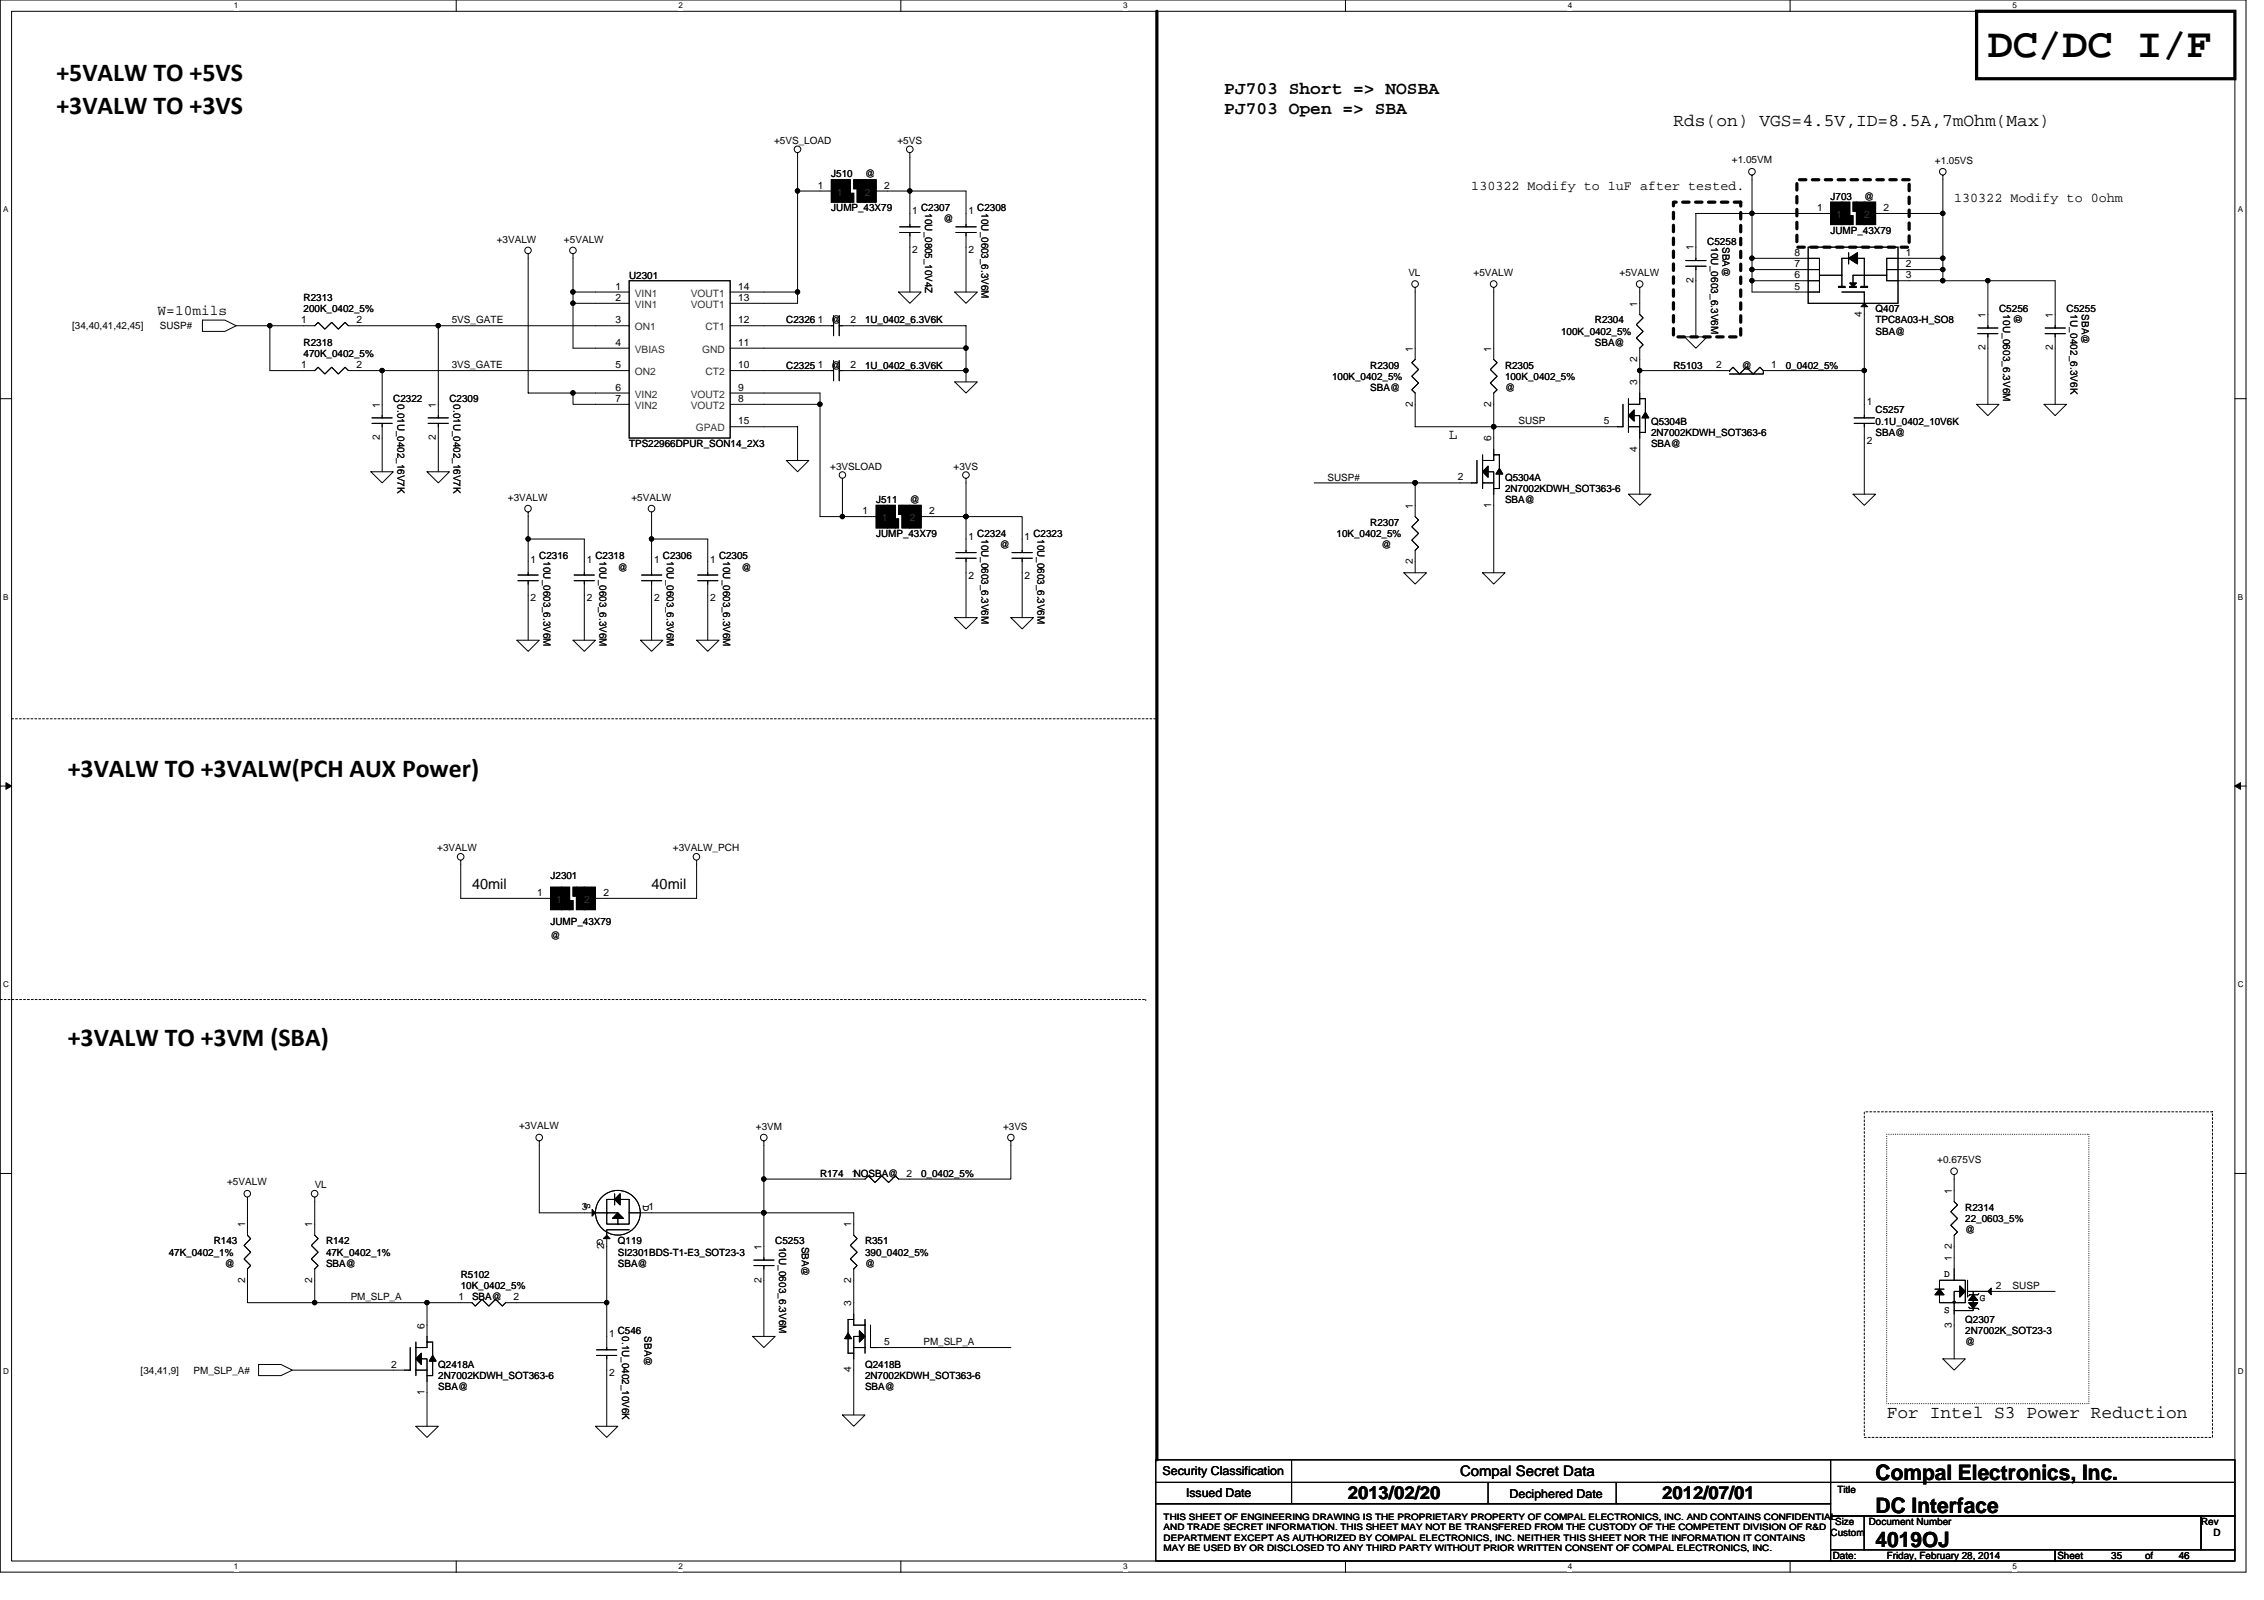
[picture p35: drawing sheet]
<svg xmlns="http://www.w3.org/2000/svg" width="297mm" height="210mm" viewBox="0 0 297 210" stroke-linecap="round" stroke-linejoin="round" font-family="sans-serif">
<defs><g id="words">
<text font-size="5.4" x="260.8" y="7.5">DC/DC I/F</text>
<g font-size="3.4">
<text x="7.4" y="10.6">+5VALW TO +5VS</text>
<text x="7.4" y="15">+3VALW TO +3VS</text>
<text x="8.9" y="101.9">+3VALW TO +3VALW(PCH AUX Power)</text>
<text x="8.9" y="137.3">+3VALW TO +3VM (SBA)</text>
</g>
<g font-size="2.8">
<text x="246.1" y="194.1">Compal Electronics, Inc.</text>
<text x="246.1" y="202.9">4019OJ</text>
<text x="246.1" y="198.5">DC Interface</text>
</g>
<g font-size="2.3">
<text x="160.6" y="12.3">PJ703 Short =&gt; NOSBA</text>
<text x="160.6" y="14.9">PJ703 Open =&gt; SBA</text>
<text x="219.6" y="16.6">Rds(on) VGS=4.5V,ID=8.5A,7mOhm(Max)</text>
<text x="247.5" y="186">For Intel S3 Power Reduction</text>
<text x="176.8" y="196.7">2013/02/20</text>
<text x="218.1" y="196.7">2012/07/01</text>
</g>
<g font-size="1.9">
<text x="20.7" y="41.3">W=10mils</text>
<text x="190.1" y="57.5">L</text>
<text x="61.9" y="116.6">40mil</text>
<text x="85.5" y="116.6">40mil</text>
<text x="191.6" y="193.7">Compal Secret Data</text>
</g>
<g font-size="1.8">
<text x="193" y="25">130322 Modify to 1uF after tested.</text>
<text x="256.4" y="26.4">130322 Modify to 0ohm</text>
</g>
<g font-size="1.6">
<text x="152.5" y="193.5">Security Classification</text>
<text x="155.6" y="196.3">Issued Date</text>
<text x="198.1" y="196.5">Deciphered Date</text>
</g>
<g font-size="1.3">
<text x="101.6" y="18.9">+5VS_LOAD</text>
<text x="109.1" y="23.3">J510</text>
<text x="113.5" y="23.3">@</text>
<text x="117.7" y="18.9">+5VS</text>
<text x="227.2" y="21.4">+1.05VM</text>
<text x="253.9" y="21.5">+1.05VS</text>
<text x="107.3" y="24.7">1</text>
<text x="109.1" y="27.7">JUMP_43X79</text>
<text x="116" y="24.7">2</text>
<text x="119.7" y="28.1">1</text>
<text x="120.9" y="27.7">C2307</text>
<text x="121.4" y="28" transform="rotate(90 121.4 28)">10U_0805_10V4Z</text>
<text x="123.8" y="29.2">@</text>
<text x="127.1" y="28.1">1</text>
<text x="128.2" y="27.7">C2308</text>
<text x="128.8" y="28" transform="rotate(90 128.8 28)">10U_0603_6.3V6M</text>
<text x="238.4" y="27.7">1</text>
<text x="240.2" y="26.2">J703</text>
<text x="244.6" y="26.2">@</text>
<text x="247.1" y="27.7">2</text>
<text x="65.2" y="31.8">+3VALW</text>
<text x="74" y="31.8">+5VALW</text>
<text x="119.7" y="33.2">2</text>
<text x="127.1" y="33.2">2</text>
<text x="222.2" y="32.9" transform="rotate(-90 222.2 32.9)">1</text>
<text x="224" y="32.1">C5258</text>
<text x="224.5" y="32.4" transform="rotate(90 224.5 32.4)">10U_0603_6.3V6M</text>
<text x="226" y="32.4" transform="rotate(90 226 32.4)">SBA@</text>
<text x="235.5" y="35.1">7</text>
<text x="235.5" y="33.6">8</text>
<text x="240.2" y="30.6">JUMP_43X79</text>
<text x="250.1" y="33.6">1</text>
<text x="250.1" y="35.1">2</text>
<text x="39.8" y="39.5">R2313</text>
<text x="39.8" y="41">200K_0402_5%</text>
<text x="80.8" y="39.5">2</text>
<text x="80.8" y="38">1</text>
<text x="82.5" y="36.6">U2301</text>
<text x="96.8" y="38">14</text>
<text x="96.8" y="39.5">13</text>
<text x="184.8" y="36.3">VL</text>
<text x="193.3" y="36.3">+5VALW</text>
<text x="212.5" y="36.3">+5VALW</text>
<text x="214.8" y="40.2" transform="rotate(-90 214.8 40.2)">1</text>
<text x="222.2" y="37.1" transform="rotate(-90 222.2 37.1)">2</text>
<text x="235.5" y="36.5">6</text>
<text x="235.5" y="38">5</text>
<text x="244.3" y="41.6" transform="rotate(-90 244.3 41.6)">4</text>
<text x="246.1" y="41">Q407</text>
<text x="250.1" y="36.5">3</text>
<text x="260.5" y="41.7" transform="rotate(-90 260.5 41.7)">1</text>
<text x="262.3" y="41">C5256</text>
<text x="262.8" y="41.3" transform="rotate(90 262.8 41.3)">10U_0603_6.3V6M</text>
<text x="264.3" y="41.3" transform="rotate(90 264.3 41.3)">@</text>
<text x="269.3" y="41.7" transform="rotate(-90 269.3 41.7)">1</text>
<text x="271.1" y="41">C5255</text>
<text x="271.6" y="41.3" transform="rotate(90 271.6 41.3)">1U_0402_6.3V6K</text>
<text x="273.1" y="41.3" transform="rotate(90 273.1 41.3)">SBA@</text>
<text x="9.5" y="43.2">[34,40,41,42,45]</text>
<text x="21" y="43.2">SUSP#</text>
<text x="39.5" y="42.4">1</text>
<text x="39.8" y="45.4">R2318</text>
<text x="39.8" y="46.9">470K_0402_5%</text>
<text x="46.8" y="42.4">2</text>
<text x="59.3" y="42.4">5VS_GATE</text>
<text x="80.8" y="45.4">4</text>
<text x="80.8" y="42.4">3</text>
<text x="96.8" y="42.4">12</text>
<text x="96.8" y="45.4">11</text>
<text x="103.2" y="42.4">C2326</text>
<text x="107.3" y="42.4">1</text>
<text x="109.1" y="42.4">@</text>
<text x="111.6" y="42.4">2</text>
<text x="113.5" y="42.4">1U_0402_6.3V6K</text>
<text x="185.4" y="46.1" transform="rotate(-90 185.4 46.1)">1</text>
<text x="195.7" y="46.1" transform="rotate(-90 195.7 46.1)">1</text>
<text x="204.8" y="43.9">100K_0402_5%</text>
<text x="209.3" y="42.4">R2304</text>
<text x="209.3" y="45.4">SBA@</text>
<text x="214.8" y="47.5" transform="rotate(-90 214.8 47.5)">2</text>
<text x="246.1" y="43.9">SBA@</text>
<text x="246.1" y="42.4">TPC8A03-H_SO8</text>
<text x="260.5" y="46" transform="rotate(-90 260.5 46)">2</text>
<text x="269.3" y="46" transform="rotate(-90 269.3 46)">2</text>
<text x="39.5" y="48.3">1</text>
<text x="46.8" y="48.3">2</text>
<text x="49.8" y="53.5" transform="rotate(-90 49.8 53.5)">1</text>
<text x="51.6" y="52.7">C2322</text>
<text x="52.2" y="53" transform="rotate(90 52.2 53)">0.01U_0402_16V7K</text>
<text x="57.2" y="53.5" transform="rotate(-90 57.2 53.5)">1</text>
<text x="59" y="52.7">C2309</text>
<text x="59.3" y="48.3">3VS_GATE</text>
<text x="59.5" y="53" transform="rotate(90 59.5 53)">0.01U_0402_16V7K</text>
<text x="80.8" y="51.2">6</text>
<text x="80.8" y="48.3">5</text>
<text x="80.8" y="52.7">7</text>
<text x="96.8" y="48.3">10</text>
<text x="96.8" y="51.2">9</text>
<text x="96.8" y="52.7">8</text>
<text x="103.2" y="48.3">C2325</text>
<text x="107.3" y="48.3">1</text>
<text x="109.1" y="48.3">@</text>
<text x="111.6" y="48.3">2</text>
<text x="113.5" y="48.3">1U_0402_6.3V6K</text>
<text x="174.8" y="49.8">100K_0402_5%</text>
<text x="179.8" y="48.3">R2309</text>
<text x="179.8" y="51.3">SBA@</text>
<text x="185.4" y="53.3" transform="rotate(-90 185.4 53.3)">2</text>
<text x="195.7" y="53.3" transform="rotate(-90 195.7 53.3)">2</text>
<text x="197.5" y="48.3">R2305</text>
<text x="197.5" y="49.8">100K_0402_5%</text>
<text x="197.5" y="51.3">@</text>
<text x="214.8" y="50.5" transform="rotate(-90 214.8 50.5)">3</text>
<text x="219.6" y="48.3">R5103</text>
<text x="225.1" y="48.3">2</text>
<text x="228.5" y="48.3">@</text>
<text x="232.4" y="48.3">1</text>
<text x="234.3" y="48.3">0_0402_5%</text>
<text x="244.9" y="53.2">1</text>
<text x="49.8" y="57.8" transform="rotate(-90 49.8 57.8)">2</text>
<text x="57.2" y="57.8" transform="rotate(-90 57.2 57.8)">2</text>
<text x="82.5" y="58.7">TPS22966DPUR_SON14_2X3</text>
<text x="96.8" y="55.7">15</text>
<text x="195.7" y="57.9" transform="rotate(-90 195.7 57.9)">6</text>
<text x="199.2" y="55.7">SUSP</text>
<text x="210.4" y="55.7">5</text>
<text x="214.8" y="59.2" transform="rotate(-90 214.8 59.2)">4</text>
<text x="216.6" y="55.7">Q5304B</text>
<text x="216.6" y="57.2">2N7002KDWH_SOT363-6</text>
<text x="216.6" y="58.7">SBA@</text>
<text x="244.9" y="58.2">2</text>
<text x="246.1" y="54.2">C5257</text>
<text x="246.1" y="55.7">0.1U_0402_10V6K</text>
<text x="246.1" y="57.2">SBA@</text>
<text x="66.6" y="65.7">+3VALW</text>
<text x="82.8" y="65.7">+5VALW</text>
<text x="108.9" y="61.6">+3VSLOAD</text>
<text x="125.1" y="61.6">+3VS</text>
<text x="174.2" y="63.1">SUSP#</text>
<text x="191.3" y="63">2</text>
<text x="197.5" y="63.1">Q5304A</text>
<text x="197.5" y="64.5">2N7002KDWH_SOT363-6</text>
<text x="113.2" y="67.5">1</text>
<text x="115" y="66">J511</text>
<text x="115" y="70.4">JUMP_43X79</text>
<text x="119.4" y="66">@</text>
<text x="121.9" y="67.5">2</text>
<text x="127.1" y="70.9">1</text>
<text x="128.2" y="70.4">C2324</text>
<text x="128.8" y="70.7" transform="rotate(90 128.8 70.7)">10U_0603_6.3V6M</text>
<text x="131.2" y="71.9">@</text>
<text x="134.4" y="70.9">1</text>
<text x="135.6" y="70.4">C2323</text>
<text x="136.1" y="70.7" transform="rotate(90 136.1 70.7)">10U_0603_6.3V6M</text>
<text x="175.4" y="70.4">10K_0402_5%</text>
<text x="179.8" y="69">R2307</text>
<text x="181.2" y="71.9">@</text>
<text x="185.4" y="66.7" transform="rotate(-90 185.4 66.7)">1</text>
<text x="195.7" y="66.6" transform="rotate(-90 195.7 66.6)">1</text>
<text x="197.5" y="66">SBA@</text>
<text x="69.6" y="73.8">1</text>
<text x="70.8" y="73.4">C2316</text>
<text x="71.3" y="73.7" transform="rotate(90 71.3 73.7)">10U_0603_6.3V6M</text>
<text x="77" y="73.8">1</text>
<text x="78.1" y="73.4">C2318</text>
<text x="78.7" y="73.7" transform="rotate(90 78.7 73.7)">10U_0603_6.3V6M</text>
<text x="81.1" y="74.8">@</text>
<text x="85.8" y="73.8">1</text>
<text x="87" y="73.4">C2306</text>
<text x="87.5" y="73.7" transform="rotate(90 87.5 73.7)">10U_0603_6.3V6M</text>
<text x="93.2" y="73.8">1</text>
<text x="94.3" y="73.4">C2305</text>
<text x="94.9" y="73.7" transform="rotate(90 94.9 73.7)">10U_0603_6.3V6M</text>
<text x="97.3" y="74.8">@</text>
<text x="127.1" y="75.9">2</text>
<text x="134.4" y="75.9">2</text>
<text x="185.4" y="74" transform="rotate(-90 185.4 74)">2</text>
<text x="69.6" y="78.9">2</text>
<text x="77" y="78.9">2</text>
<text x="85.8" y="78.9">2</text>
<text x="93.2" y="78.9">2</text>
<text x="57.4" y="111.7">+3VALW</text>
<text x="88.3" y="111.7">+3VALW_PCH</text>
<text x="70.5" y="117.5">1</text>
<text x="72.2" y="115.4">J2301</text>
<text x="79.2" y="117.5">2</text>
<text x="72.2" y="121.4">JUMP_43X79</text>
<text x="72.2" y="123.2">@</text>
<text x="68.1" y="148.1">+3VALW</text>
<text x="99.2" y="148.2">+3VM</text>
<text x="131.6" y="148.2">+3VS</text>
<text x="29.8" y="155.4">+5VALW</text>
<text x="41.3" y="155.9">VL</text>
<text x="107.6" y="154.4">R174</text>
<text x="111.7" y="154.4">1NOSBA@</text>
<text x="118.9" y="154.4">2</text>
<text x="120.9" y="154.4">0_0402_5%</text>
<text x="254.2" y="152.6">+0.675VS</text>
<text x="32.1" y="161" transform="rotate(-90 32.1 161)">1</text>
<text x="41" y="161" transform="rotate(-90 41 161)">1</text>
<text x="76.3" y="158.8">3</text>
<text x="76.7" y="157.8" transform="rotate(90 76.7 157.8)">S</text>
<text x="84.4" y="158.1" transform="rotate(90 84.4 158.1)">D</text>
<text x="85.1" y="158.8">1</text>
<text x="111.7" y="161" transform="rotate(-90 111.7 161)">1</text>
<text x="256.1" y="156.6" transform="rotate(-90 256.1 156.6)">1</text>
<text x="257.8" y="158.8">R2314</text>
<text x="257.8" y="160.3">22_0603_5%</text>
<text x="257.8" y="161.8">@</text>
<text x="22.1" y="164.7">47K_0402_1%</text>
<text x="28" y="163.2">R143</text>
<text x="29.5" y="166.2">@</text>
<text x="42.8" y="163.2">R142</text>
<text x="42.8" y="164.7">47K_0402_1%</text>
<text x="42.8" y="166.2">SBA@</text>
<text x="60.4" y="167.7">R5102</text>
<text x="78.3" y="162.5" transform="rotate(90 78.3 162.5)">G</text>
<text x="79.3" y="163.8" transform="rotate(-90 79.3 163.8)">2</text>
<text x="81.1" y="163.2">Q119</text>
<text x="81.1" y="164.7">SI2301BDS-T1-E3_SOT23-3</text>
<text x="81.1" y="166.2">SBA@</text>
<text x="99.9" y="164" transform="rotate(-90 99.9 164)">1</text>
<text x="101.7" y="163.2">C5253</text>
<text x="102.2" y="163.5" transform="rotate(90 102.2 163.5)">10U_0603_6.3V6M</text>
<text x="105.2" y="163.5" transform="rotate(90 105.2 163.5)">SBA@</text>
<text x="113.5" y="163.2">R351</text>
<text x="113.5" y="164.7">390_0402_5%</text>
<text x="113.5" y="166.2">@</text>
<text x="255.1" y="167.5">D</text>
<text x="256.1" y="165.4" transform="rotate(-90 256.1 165.4)">1</text>
<text x="256.1" y="163.8" transform="rotate(-90 256.1 163.8)">2</text>
<text x="32.1" y="168.3" transform="rotate(-90 32.1 168.3)">2</text>
<text x="41" y="168.3" transform="rotate(-90 41 168.3)">2</text>
<text x="46" y="170.6">PM_SLP_A</text>
<text x="60.2" y="170.6">1</text>
<text x="60.4" y="169.1">10K_0402_5%</text>
<text x="61.9" y="170.6">SBA@</text>
<text x="67.4" y="170.6">2</text>
<text x="99.9" y="168.3" transform="rotate(-90 99.9 168.3)">2</text>
<text x="111.7" y="171.3" transform="rotate(-90 111.7 171.3)">3</text>
<text x="111.7" y="168.3" transform="rotate(-90 111.7 168.3)">2</text>
<text x="255.1" y="172.3">S</text>
<text x="257.8" y="173.6">Q2307</text>
<text x="259.8" y="170.6">G</text>
<text x="261.8" y="169.1">2</text>
<text x="264.1" y="169.1">SUSP</text>
<text x="51.3" y="179.4">2</text>
<text x="55.7" y="174.3" transform="rotate(-90 55.7 174.3)">6</text>
<text x="57.5" y="179.5">Q2418A</text>
<text x="79.9" y="175.4">1</text>
<text x="81.1" y="175">C546</text>
<text x="81.6" y="175.3" transform="rotate(90 81.6 175.3)">0.1U_0402_10V6K</text>
<text x="84.6" y="175.3" transform="rotate(90 84.6 175.3)">SBA@</text>
<text x="113.5" y="179.5">Q2418B</text>
<text x="116" y="176.5">5</text>
<text x="121.2" y="176.5">PM_SLP_A</text>
<text x="256.1" y="174.2" transform="rotate(-90 256.1 174.2)">3</text>
<text x="257.8" y="175">2N7002K_SOT23-3</text>
<text x="257.8" y="176.5">@</text>
<text x="18.5" y="180.2">[34,41,9]</text>
<text x="25.4" y="180.2">PM_SLP_A#</text>
<text x="55.7" y="183" transform="rotate(-90 55.7 183)">1</text>
<text x="57.5" y="180.9">2N7002KDWH_SOT363-6</text>
<text x="57.5" y="182.4">SBA@</text>
<text x="79.9" y="180.5">2</text>
<text x="111.7" y="180" transform="rotate(-90 111.7 180)">4</text>
<text x="113.5" y="180.9">2N7002KDWH_SOT363-6</text>
<text x="113.5" y="182.4">SBA@</text>
<text x="241.1" y="195.8">Title</text>
<text x="240.2" y="201.5">Custom</text>
<text x="240.8" y="200.1">Size</text>
<text x="245.2" y="200.1">Document Number</text>
<text x="288.8" y="200.1">Rev</text>
<text x="290.4" y="201.5">D</text>
<text x="240.5" y="204.5">Date:</text>
<text x="247.5" y="204.5">Friday, February 28, 2014</text>
<text x="269.9" y="204.5">Sheet</text>
<text x="277" y="204.5">35</text>
<text x="281.4" y="204.5">of</text>
<text x="285.9" y="204.5">46</text>
</g>
<g font-size="1.3" fill="#333">
<text x="109.8" y="25.7">1</text>
<text x="113.5" y="25.7">2</text>
<text x="240.9" y="28.6">1</text>
<text x="244.6" y="28.6">2</text>
<text x="83.3" y="40.4">VIN1</text>
<text x="83.3" y="38.9">VIN1</text>
<text x="90.6" y="38.9">VOUT1</text>
<text x="90.6" y="40.4">VOUT1</text>
<text x="83.3" y="46.3">VBIAS</text>
<text x="83.3" y="43.3">ON1</text>
<text x="92.1" y="46.3">GND</text>
<text x="92.6" y="43.3">CT1</text>
<text x="83.3" y="52.2">VIN2</text>
<text x="83.3" y="49.2">ON2</text>
<text x="83.3" y="53.7">VIN2</text>
<text x="90.6" y="52.2">VOUT2</text>
<text x="90.6" y="53.7">VOUT2</text>
<text x="92.6" y="49.2">CT2</text>
<text x="91.3" y="56.6">GPAD</text>
<text x="115.7" y="68.4">1</text>
<text x="119.4" y="68.4">2</text>
<text x="73" y="118.5">1</text>
<text x="76.6" y="118.5">2</text>
</g>
<g font-size="1.2">
<text x="152.7" y="199.4">THIS SHEET OF ENGINEERING DRAWING IS THE PROPRIETARY PROPERTY OF COMPAL ELECTRONICS, INC. AND CONTAINS CONFIDENTIAL</text>
<text x="152.7" y="200.8">AND TRADE SECRET INFORMATION. THIS SHEET MAY NOT BE TRANSFERED FROM THE CUSTODY OF THE COMPETENT DIVISION OF R&amp;D</text>
<text x="152.7" y="202.1">DEPARTMENT EXCEPT AS AUTHORIZED BY COMPAL ELECTRONICS, INC. NEITHER THIS SHEET NOR THE INFORMATION IT CONTAINS</text>
<text x="152.7" y="203.5">MAY BE USED BY OR DISCLOSED TO ANY THIRD PARTY WITHOUT PRIOR WRITTEN CONSENT OF COMPAL ELECTRONICS, INC.</text>
</g>
<g font-size="1.1">
<text x="30.7" y="1.1">1</text>
<text x="89" y="1.1">2</text>
<text x="147.4" y="1.1">3</text>
<text x="205.7" y="1.1">4</text>
<text x="264" y="1.1">5</text>
<text x=".4" y="27.8">A</text>
<text x="293.6" y="27.8">A</text>
<text x=".4" y="78.7">B</text>
<text x="293.6" y="78.7">B</text>
<text x=".4" y="129.5">C</text>
<text x="293.6" y="129.5">C</text>
<text x=".4" y="180.3">D</text>
<text x="293.6" y="180.3">D</text>
<text x="30.7" y="205.9">1</text>
<text x="89" y="205.9">2</text>
<text x="147.4" y="205.9">3</text>
<text x="205.7" y="205.9">4</text>
<text x="264" y="205.9">5</text>
</g>
</g></defs>
<path d="M0 0h294.7v206.2h-294.7zM1.5 1.5h291.7v203.3h-291.7z" fill="none" stroke="#000" stroke-width=".13"/>
<g fill="#fff">
<path d="M30.7 .1h.6v1.2h-.6z"/>
<path d="M30.7 204.9h.6v1.2h-.6z"/>
</g>
<path d="M59.9 0v1.5M59.9 204.8v1.5" fill="none" stroke="#000" stroke-width=".13"/>
<g fill="#fff">
<path d="M89 .1h.6v1.2h-.6z"/>
<path d="M89 204.9h.6v1.2h-.6z"/>
</g>
<path d="M118.2 0v1.5M118.2 204.8v1.5" fill="none" stroke="#000" stroke-width=".13"/>
<g fill="#fff">
<path d="M147.4 .1h.5v1.2h-.5z"/>
<path d="M147.4 204.9h.5v1.2h-.5z"/>
</g>
<path d="M176.5 0v1.5M176.5 204.8v1.5" fill="none" stroke="#000" stroke-width=".13"/>
<g fill="#fff">
<path d="M205.7 .1h.6v1.2h-.6z"/>
<path d="M205.7 204.9h.6v1.2h-.6z"/>
</g>
<path d="M234.9 0v1.5M234.9 204.8v1.5" fill="none" stroke="#000" stroke-width=".13"/>
<g fill="#fff">
<path d="M264 .1h.6v1.2h-.6z"/>
<path d="M264 204.9h.6v1.2h-.6z"/>
<path d="M.4 26.9h.7v1.2h-.7z"/>
<path d="M293.6 26.9h.7v1.2h-.7z"/>
<path d="M.4 77.7h.7v1.2h-.7z"/>
<path d="M293.6 77.7h.7v1.2h-.7z"/>
</g>
<path d="M0 52.3h1.5M293.2 52.3h1.5" fill="none" stroke="#000" stroke-width=".13"/>
<g fill="#fff">
<path d="M.4 128.5h.8v1.2h-.8z"/>
<path d="M293.6 128.5h.7v1.2h-.7z"/>
</g>
<path d="M0 103.1h1.5M293.2 103.1h1.5" fill="none" stroke="#000" stroke-width=".13"/>
<path d="M.8 102.7l.7 .4-.7 .4zM293.2 103.1l.8-.4v.8z" fill="#000" stroke="#000" stroke-width=".13"/>
<g fill="#fff">
<path d="M.4 179.3h.8v1.2h-.8z"/>
<path d="M293.6 179.3h.7v1.2h-.7z"/>
</g>
<g fill="none" stroke="#000" stroke-width=".13">
<path d="M69.3 33.3v18.3h13.2M75.2 33.3v12.4h7.3M82.5 36.8h13.3v20.7h-13.3zM82.5 39.8h-7.3M82.5 38.3h-7.3M95.8 38.3h8.8M104.6 25.1h4.5M104.6 20v19.8h-8.8M115 25.1h11.7v4.7M117.9 38.3h3l-1.5 1.5zM118 30.5h2.7M118 29.8h2.7"/>
<path d="M119.4 30.5v7.8M119.4 20v9.8M125.3 38.3h2.9l-1.5 1.5zM125.4 30.5h2.7M125.4 29.8h2.7M126.7 30.5v7.8M185.7 37.7v9.5l-.5 .4 .9 .9-.9 .9 .9 .8-.9 .9 .5 .5v4.4h27.2v-3M196 37.7v9.5l.4 .4-.9 .9 .9 .9-.9 .8 .9 .9-.4 .5v8.8h-1.5M215.1 37.7v3.6l.5 .4-.9 .9 .9 .9-.9 .8 .9 .9-.5 .5v7.3h-1.4M221.2 34.9h2.6M221.2 34.2h2.6M222.5 34.2v-6.2h7.4v5.9h8.8v4.4h-8.8v-1.5"/>
<path d="M222.5 34.9v9.3M229.9 33.9v1.5h8.8M229.9 35.4v1.4h8.8M229.9 23v5h10.3M237.2 32.4h11.8v7.4h-11.8zM238.7 36.1h3M241.7 38.3h2.9v16.5M242.1 37.6h-.9v.1h.9M242.5 33.9h-.8v3.7M242.5 33.1v1.5M243.6 37.6h-.9v.1h.9M243.7 33.9h.9v3.7"/>
<path d="M245 37.6h-.8v.1h.8M246.1 28h8.8M247.5 35.4h7.4M247.5 36.1h-4.4v1M254.9 23v13.8M254.9 33.9h-7.4v2.9h22.1v6.2M260.8 36.8v6.2M26.6 42h2.9l1.5 .7-1.5 .8h-2.9zM31 42.7h10.3l.4-.4 .9 .9 .9-.9 .9 .9 .9-.9 .4 .4h11.8v12.1M35.4 42.7v5.9h5.9l.4-.4 .9 .9 .9-.9 .9 .9 .9-.9 .4 .4h36.8M48.8 55.5h2.7M48.8 54.8h2.7"/>
<path d="M50.1 48.6v6.2M50.1 55.5v6.4M56.2 55.5h2.6M56.2 54.8h2.6M57.5 55.5v6.4M75.2 51.6v1.4h7.3M82.5 42.7h-25M95.8 48.6h13.6M95.8 42.7h13.6M95.8 45.7h30.9M95.8 56h8.8v4.4M95.8 51.6h11.8v16.2h7.4"/>
<path d="M107.6 53h-11.8M109.4 41.4v2.6M109.4 47.3v2.7M110.1 42.7h16.6v7.4M110.1 41.4v2.6M110.1 47.3v2.7M125.3 50.1h2.9l-1.5 1.5zM126.7 48.6h-16.6M194.5 59.7v4.4M196 59.7h.7v1.7M213.7 56h1.4M213.7 52.3v4.4"/>
<path d="M214.4 54.5h.7v10.3M215.1 52.3h.8v1.8M215.1 48.6h11.8M215.9 54.8v1.9h-.8M221 44.2h3l-1.5 1.5zM226.9 48.6l.5-.4 .8 .9 .9-.9 .9 .9 .9-.9 .4 .4M226.9 48.6h.1M231.3 48.6v.5h-4.4M243.3 55.5h2.6M243.3 54.8h2.6M244.6 48.6h-13.3M244.6 55.5v9.3"/>
<path d="M259.3 53h3l-1.5 1.5zM259.5 43.8h2.6M259.5 43h2.6M260.8 43.8v9.2M268.2 53h2.9l-1.5 1.5zM268.3 43.8h2.7M268.3 43h2.7M269.6 43.8v9.2M48.7 61.9h2.9l-1.5 1.5zM56 61.9h3l-1.5 1.5zM68 76.2h2.6M68 75.4h2.6"/>
<path d="M69.3 67.2v3.5h7.4v4.7M69.3 76.2v7.8M69.3 70.7v4.7M75.3 76.2h2.7M75.3 75.4h2.7M76.7 76.2v7.8M84.2 76.2h2.6M84.2 75.4h2.6M85.5 70.7h7.4v4.7M85.5 67.2v8.2M85.5 76.2v7.8M91.5 76.2h2.7"/>
<path d="M91.5 75.4h2.7M92.9 76.2v7.8M103.2 60.4h2.9l-1.5 1.5zM110.5 62.8v5M120.9 67.8h13.2v4.7M125.4 73.2h2.7M125.4 72.5h2.7M126.7 62.8v9.7M126.7 73.2v7.8M132.8 73.2h2.6M132.8 72.5h2.6M134.1 73.2v7.8"/>
<path d="M172.4 63.4h13.3v4.4l.4 .4-.9 .9 .9 .9-.9 .9 .9 .9-.4 .4v2.9M184.2 75.1h3l-1.5 1.5zM193.8 60.4v3h-8.1M194.5 75.1h3l-1.5 1.5zM194.5 63.4h1.5M195.2 61.9h.8v13.2M196.7 62.2v1.9h-.7M213.7 64.8h2.9l-1.5 1.5zM243.1 64.8h3l-1.5 1.5zM67.8 84h3l-1.5 1.4zM75.2 84h2.9l-1.4 1.4zM84 84h3l-1.5 1.4z"/>
<path d="M91.4 84h2.9l-1.4 1.4zM125.3 81h2.9l-1.5 1.5zM132.6 81h3l-1.5 1.5zM60.4 112.9v5h11.8M91.4 112.9v5h-13.3M0 153.9h1.5M32.5 157.1v5l.4 .4-.9 .9 .9 .9-.9 .9 .9 .8-.4 .5v4.4h8.8M41.3 157.1v5l.4 .4-.9 .9 .9 .9-.9 .9 .9 .8-.4 .5v4.4M70.8 149.7v9.4h9M80.6 157.4h-1v1.7M80.6 156.6v1.5M81.1 159.1h-1.5v1.5h2.9v-1.5"/>
<path d="M81.1 159.9v.7M81.4 157.4h1.1v1.7M82.5 159.1h17.7v6.2M100.2 154.7v4.4h11.8v3l.5 .4-.9 .9 .9 .9-.9 .9 .9 .8-.5 .5v7.3h1.5M132.6 149.7v5h-14.7l-.4-.4-.9 .8-.9-.8-.9 .8-.9-.8-.4 .4h-13.3v-5M256.4 154.1v3.5l.4 .5-.9 .9 .9 .9-.9 .8 .9 .9-.4 .5v5.9M293.2 153.9h1.5M33.9 179h3l1.5 .7-1.5 .8h-3zM41.3 170.9h20.6l.5 .4 .8-.8 .9 .8 .9-.8 .9 .8 .4-.4h13.3M53.8 176.8v2.9h-15.4M54.6 179.7h1.4M54.6 176.1v4.4"/>
<path d="M55.3 178.3h.7v8.8M56 170.9v5.9h-1.4M56 176.1h.8v1.7M56.8 178.6v1.9h-.8M78.3 177.8h2.6M78.3 177.1h2.6M79.6 177.8v9.3M82.5 161.3h-2.9v15.8M98.8 175.3h2.9l-1.5 1.5zM98.9 166h2.7M98.9 165.3h2.7M100.2 166v9.3"/>
<path d="M111.3 175.6v1.9h.7M112 173.1h-.7v1.8M112 176.8h1.5M112.8 175.3h-.8v10.3M113.5 173.1v4.4M114.2 173.8v3h18.4M253.9 169.1h1.2M254.5 169.9v1h1.9M254.9 178.3h2.9l-1.4 1.4zM256.4 170.9v7.4M256.4 168h1.4v2.9h-1.4v-1.5h.7M256.4 168h-1.9v1.1"/>
<path d="M256.4 170.9h-.2v-.1h.3v.1M258.1 168v2.2M258.3 171.5l.1 .1h1.1l.1 .2M258.9 171.6v.3h-2.5M258.9 169.4v.5M258.9 170.6v.3M259.6 169.7l-.1 .2h-1.1l-.1 .1M269.6 169.4h-11.5M54.6 187.1h2.9l-1.5 1.5zM78.1 187.1h3l-1.5 1.5zM110.5 185.6h3l-1.5 1.5zM151.6 191.5h88.6v3h-88.6z"/>
<path d="M151.6 194.5h88.6v2.8h-88.6zM151.6 197.3h88.6v7.5h-88.6zM169.5 191.5v5.8M195.2 194.5v2.8M212 194.5v2.8M240.2 198.9h4.4v4.4h-4.4zM240.2 191.5h53v3h-53zM240.2 194.5h53v4.4h-53zM244.6 198.9h44.2v4.4h-44.2zM288.8 198.9h4.4v4.4h-4.4zM240.2 203.3h29.4v1.5h-29.4zM269.6 203.3h23.6v1.5h-23.6z"/>
<circle cx="104.6" cy="19.6" r=".43"/>
<circle cx="119.4" cy="19.6" r=".43"/>
<circle cx="69.3" cy="32.9" r=".43"/>
<circle cx="75.2" cy="32.9" r=".43"/>
<circle cx="185.7" cy="37.3" r=".43"/>
<circle cx="196" cy="37.3" r=".43"/>
<circle cx="215.1" cy="37.3" r=".43"/>
<circle cx="229.9" cy="22.5" r=".43"/>
<circle cx="254.9" cy="22.5" r=".43"/>
<circle cx="69.3" cy="66.7" r=".43"/>
<circle cx="85.5" cy="66.7" r=".43"/>
<circle cx="110.5" cy="62.3" r=".43"/>
<circle cx="126.7" cy="62.3" r=".43"/>
<circle cx="60.4" cy="112.4" r=".43"/>
<circle cx="91.4" cy="112.4" r=".43"/>
<circle cx="32.4" cy="156.6" r=".43"/>
<circle cx="41.3" cy="156.6" r=".43"/>
<circle cx="70.7" cy="149.2" r=".43"/>
<circle cx="81.1" cy="159.1" r="2.94"/>
<circle cx="100.2" cy="149.2" r=".43"/>
<circle cx="132.6" cy="149.2" r=".43"/>
<circle cx="256.4" cy="153.7" r=".43"/>
</g>
<path d="M151.8 1.5v190M259.3 1.5h33.9v8.8h-33.9z" fill="none" stroke="#000" stroke-width=".42"/>
<path d="M247.5 148.8h26.6v35.3h-26.6z" fill="none" stroke="#000" stroke-width=".13" stroke-dasharray="0 .3"/>
<path d="M1.5 94.3h150.3M151.8 94.3h.1M0 131.1h150.3M150.3 131.1h.1M244.6 145.9h45.7v42.7h-45.7z" fill="none" stroke="#000" stroke-width=".13" stroke-dasharray=".3 .3"/>
<path d="M219.6 26.5h8.8v17.7h-8.8zM235.8 23.6h14.7v8.8h-14.7z" fill="none" stroke="#000" stroke-width=".42" stroke-dasharray=".8 .8"/>
<g fill="#000" stroke="#000" stroke-width=".13">
<path d="M242.7 37.1h.9l-.5 .5zM242.5 33.9l1.2-.8v1.5zM244.6 39.8l.4 .4h-.8zM214.4 53.8v1.4l-.7-.7zM215.9 54.1l.4 .7h-.9zM195.2 61.2v1.4l-.7-.7zM196.7 61.4l.5 .8h-.9zM77.7 158.7l.4 .4-.4 .5zM81.4 156.6v1.5l-.8-.7zM81.1 159.1l.7 .8h-1.5zM55.3 177.5v1.5l-.7-.7zM56.8 177.8l.4 .8h-.9z"/>
<path d="M79.2 162.5l.4-.4 .4 .4zM111.3 174.9l.4 .7h-.9zM112.8 174.6l.7 .7-.7 .8zM254.5 169.1l.6 .8h-1.2zM257.1 168.7l.7 .7-.7 .8zM258.3 170.9h1.2l-.6 .7zM258.9 169.9l.6 .7h-1.2zM261.3 169v.9l-.5-.5z"/>
<path d="M109.1 23.6h1.4v2.9h-1.4z" fill-rule="evenodd"/>
<path d="M109.1 23.6h1.4v2.9h-1.4z" fill-rule="evenodd"/>
<path d="M110.5 23.6h1.1v2.9h-1.1z" fill-rule="evenodd"/>
<path d="M110.5 23.6h1.1v2.9h-1.1z" fill-rule="evenodd"/>
<path d="M111.6 25.4h.4v1.1h-.4z" fill-rule="evenodd"/>
<path d="M111.6 25.4h.4v1.1h-.4z" fill-rule="evenodd"/>
<path d="M112 23.6h.5v1.2h-.5z" fill-rule="evenodd"/>
<path d="M112 23.6h.5v1.2h-.5z" fill-rule="evenodd"/>
<path d="M112.5 23.6h1v2.9h-1z" fill-rule="evenodd"/>
<path d="M112.5 23.6h1v2.9h-1z" fill-rule="evenodd"/>
<path d="M113.5 23.6h1.5v2.9h-1.5z" fill-rule="evenodd"/>
<path d="M113.5 23.6h1.5v2.9h-1.5z" fill-rule="evenodd"/>
<path d="M240.2 26.5h1.5v3h-1.5z" fill-rule="evenodd"/>
<path d="M240.2 26.5h1.5v3h-1.5z" fill-rule="evenodd"/>
<path d="M241.7 26.5h1v3h-1z" fill-rule="evenodd"/>
<path d="M241.7 26.5h1v3h-1z" fill-rule="evenodd"/>
<path d="M242.7 28.3h.4v1.2h-.4z" fill-rule="evenodd"/>
<path d="M242.7 28.3h.4v1.2h-.4z" fill-rule="evenodd"/>
<path d="M243.1 26.5h.5v1.2h-.5z" fill-rule="evenodd"/>
<path d="M243.1 26.5h.5v1.2h-.5z" fill-rule="evenodd"/>
<path d="M243.6 26.5h1v3h-1z" fill-rule="evenodd"/>
<path d="M243.6 26.5h1v3h-1z" fill-rule="evenodd"/>
<path d="M244.6 26.5h1.5v3h-1.5z" fill-rule="evenodd"/>
<path d="M244.6 26.5h1.5v3h-1.5z" fill-rule="evenodd"/>
<path d="M115 66.3h1.4v3h-1.4z" fill-rule="evenodd"/>
<path d="M115 66.3h1.4v3h-1.4z" fill-rule="evenodd"/>
<path d="M116.4 66.3h1.1v3h-1.1z" fill-rule="evenodd"/>
<path d="M116.4 66.3h1.1v3h-1.1z" fill-rule="evenodd"/>
<path d="M117.5 68.1h.4v1.2h-.4z" fill-rule="evenodd"/>
<path d="M117.5 68.1h.4v1.2h-.4z" fill-rule="evenodd"/>
<path d="M117.9 66.3h.4v1.2h-.4z" fill-rule="evenodd"/>
<path d="M117.9 66.3h.4v1.2h-.4z" fill-rule="evenodd"/>
<path d="M118.3 66.3h1.1v3h-1.1z" fill-rule="evenodd"/>
<path d="M118.3 66.3h1.1v3h-1.1z" fill-rule="evenodd"/>
<path d="M119.4 66.3h1.5v3h-1.5z" fill-rule="evenodd"/>
<path d="M119.4 66.3h1.5v3h-1.5z" fill-rule="evenodd"/>
<path d="M72.2 116.4h1.5v2.9h-1.5z" fill-rule="evenodd"/>
<path d="M72.2 116.4h1.5v2.9h-1.5z" fill-rule="evenodd"/>
<path d="M73.7 116.4h1v2.9h-1z" fill-rule="evenodd"/>
<path d="M73.7 116.4h1v2.9h-1z" fill-rule="evenodd"/>
<path d="M74.7 118.2h.5v1.1h-.5z" fill-rule="evenodd"/>
<path d="M74.7 118.2h.5v1.1h-.5z" fill-rule="evenodd"/>
<path d="M75.2 116.4h.4v1.2h-.4z" fill-rule="evenodd"/>
<path d="M75.2 116.4h.4v1.2h-.4z" fill-rule="evenodd"/>
<path d="M75.6 116.4h1.1v2.9h-1.1z" fill-rule="evenodd"/>
<path d="M75.6 116.4h1.1v2.9h-1.1z" fill-rule="evenodd"/>
<path d="M76.7 116.4h1.4v2.9h-1.4z" fill-rule="evenodd"/>
<path d="M76.7 116.4h1.4v2.9h-1.4z" fill-rule="evenodd"/>
<circle cx="75.2" cy="39.8" r=".29"/>
<circle cx="75.2" cy="38.3" r=".29"/>
<circle cx="104.6" cy="38.3" r=".29"/>
<circle cx="104.6" cy="25" r=".29"/>
<circle cx="119.4" cy="25" r=".29"/>
<circle cx="229.9" cy="28" r=".29"/>
<circle cx="229.9" cy="35.4" r=".29"/>
<circle cx="229.9" cy="36.8" r=".29"/>
<circle cx="229.9" cy="33.9" r=".29"/>
<circle cx="254.9" cy="33.9" r=".29"/>
<circle cx="254.9" cy="36.8" r=".29"/>
<circle cx="254.9" cy="28" r=".29"/>
<circle cx="254.9" cy="35.4" r=".29"/>
<circle cx="260.8" cy="36.8" r=".29"/>
<circle cx="35.4" cy="42.7" r=".29"/>
<circle cx="50.1" cy="48.6" r=".29"/>
<circle cx="57.5" cy="42.7" r=".29"/>
<circle cx="75.2" cy="51.5" r=".29"/>
<circle cx="107.6" cy="53" r=".29"/>
<circle cx="126.7" cy="48.6" r=".29"/>
<circle cx="126.7" cy="45.7" r=".29"/>
<circle cx="196" cy="56" r=".29"/>
<circle cx="215.1" cy="48.6" r=".29"/>
<circle cx="244.6" cy="48.6" r=".29"/>
<circle cx="69.3" cy="70.7" r=".29"/>
<circle cx="85.5" cy="70.7" r=".29"/>
<circle cx="110.5" cy="67.8" r=".29"/>
<circle cx="126.7" cy="67.8" r=".29"/>
<circle cx="185.7" cy="63.3" r=".29"/>
<circle cx="100.2" cy="159.1" r=".29"/>
<circle cx="100.2" cy="154.7" r=".29"/>
<circle cx="41.3" cy="170.9" r=".29"/>
<circle cx="56" cy="170.9" r=".29"/>
<circle cx="79.6" cy="170.9" r=".29"/>
</g>
<use href="#words"/>
</svg>
